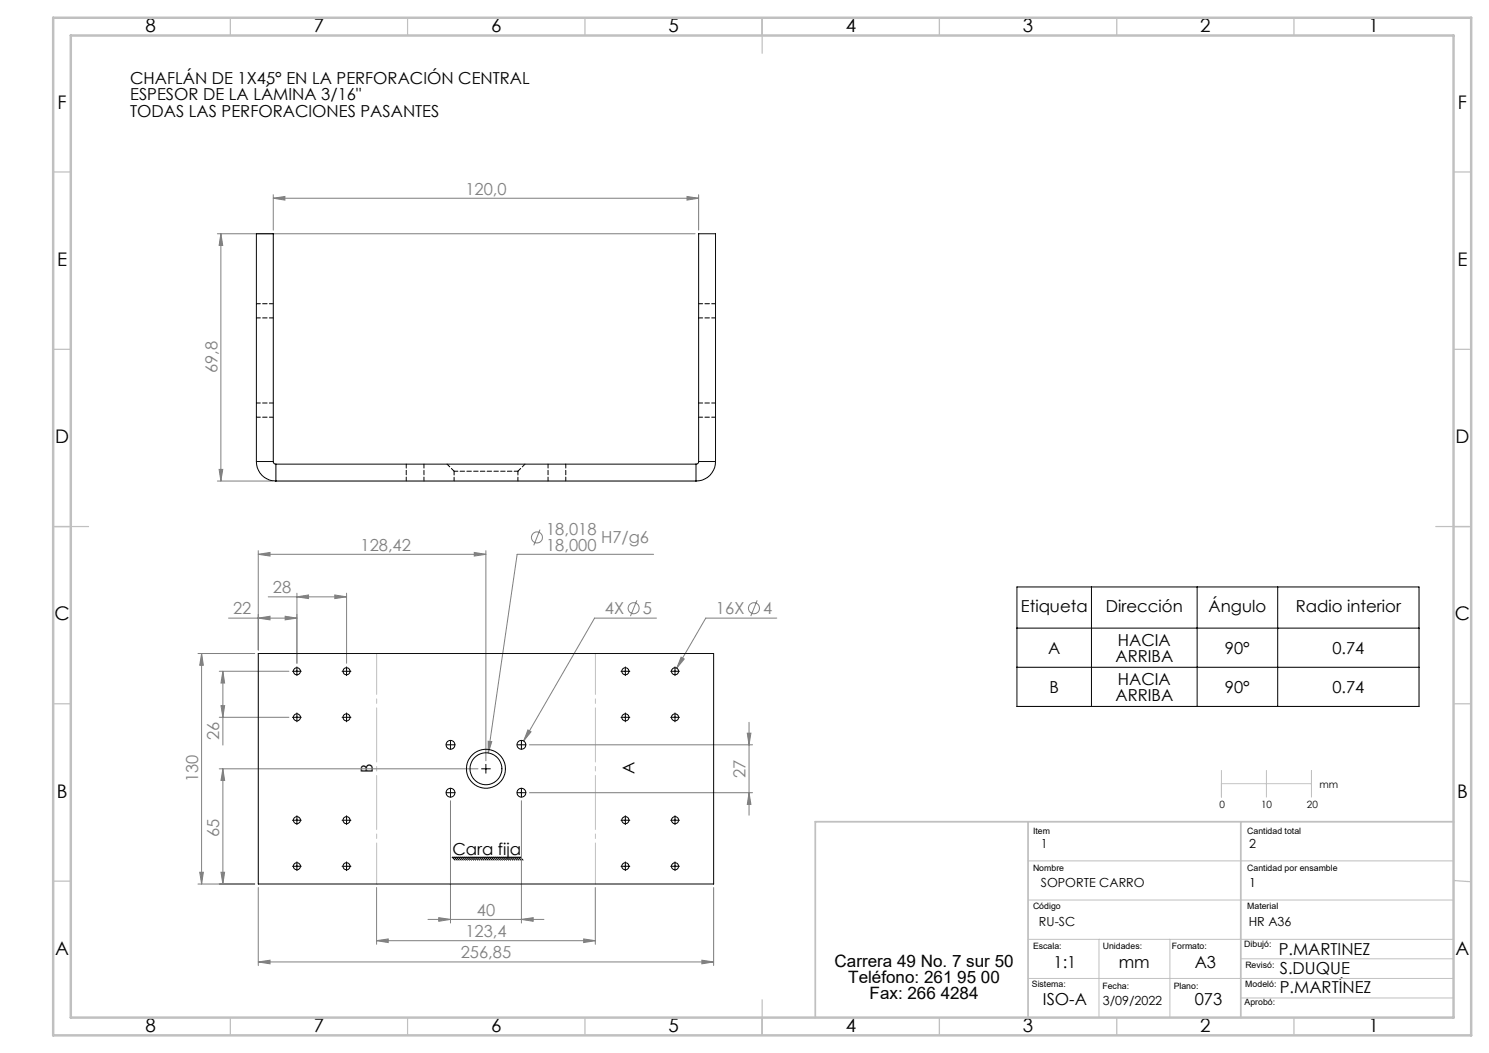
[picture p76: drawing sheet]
<svg xmlns="http://www.w3.org/2000/svg" width="420mm" height="297mm" viewBox="0 0 420 297" stroke-linecap="round" stroke-linejoin="round" font-family="sans-serif">
<defs><g id="words">
<g font-size="5.3">
<text x="41" y="9">8</text>
<text x="88.5" y="9">7</text>
<text x="138.5" y="9">6</text>
<text x="188.5" y="9">5</text>
<text x="238.5" y="9">4</text>
<text x="288.5" y="9">3</text>
<text x="338.5" y="9">2</text>
<text x="386" y="9">1</text>
<text x="16.2" y="30.8">F</text>
<text x="411.2" y="30.8">F</text>
<text x="16.1" y="75">E</text>
<text x="411.1" y="75">E</text>
<text x="15.5" y="125">D</text>
<text x="410.5" y="125">D</text>
<text x="15.4" y="175">C</text>
<text x="410.4" y="175">C</text>
<text x="16" y="225">B</text>
<text x="411" y="225">B</text>
<text x="15.5" y="269.3">A</text>
<text x="410.5" y="269.3">A</text>
<text x="41" y="291">8</text>
<text x="88.5" y="291">7</text>
<text x="138.5" y="291">6</text>
<text x="188.5" y="291">5</text>
<text x="238.5" y="291">4</text>
<text x="288.5" y="291">3</text>
<text x="338.5" y="291">2</text>
<text x="386" y="291">1</text>
</g>
<g font-size="4.8">
<text x="235.4" y="272.9">Carrera 49 No. 7 sur 50</text>
<text x="239.3" y="277.4">Teléfono: 261 95 00</text>
<text x="245.3" y="281.9">Fax: 266 4284</text>
</g>
<g font-size="4.7">
<text x="36.7" y="23.8">CHAFLÁN DE 1X45° EN LA PERFORACIÓN CENTRAL</text>
<text x="36.7" y="28.3">ESPESOR DE LA LÁMINA 3/16&quot;</text>
<text x="36.7" y="32.9">TODAS LAS PERFORACIONES PASANTES</text>
<text x="288" y="172.6">Etiqueta</text>
<text x="311.9" y="172.6">Dirección</text>
<text x="340.9" y="172.6">Ángulo</text>
<text x="365.5" y="172.6">Radio interior</text>
<text x="295.7" y="184.3">A</text>
<text x="315.3" y="182.1">HACIA</text>
<text x="345.5" y="184.3">90°</text>
<text x="375.8" y="184.3">0.74</text>
<text x="314.6" y="186.6">ARRIBA</text>
<text x="296" y="195.4">B</text>
<text x="314.6" y="197.7">ARRIBA</text>
<text x="315.3" y="193.1">HACIA</text>
<text x="345.5" y="195.4">90°</text>
<text x="375.8" y="195.4">0.74</text>
<text x="105.2" y="218.2" transform="rotate(-90 105.2 218.2)">B</text>
<text x="179" y="218.3" transform="rotate(-90 179 218.3)">A</text>
<text x="127.6" y="241.2">Cara fija</text>
<text x="360.7" y="269.2">P.MARTINEZ</text>
<text x="297.2" y="272.9">1:1</text>
<text x="315.6" y="272.9">mm</text>
<text x="337" y="272.9">A3</text>
<text x="361" y="274.8">S.DUQUE</text>
<text x="361" y="280.2">P.MARTÍNEZ</text>
<text x="294.2" y="283.5">ISO-A</text>
<text x="337" y="283.5">073</text>
</g>
<g font-size="4.7" fill="#808080">
<text x="131.3" y="54.9">120,0</text>
<text x="61.3" y="105.3" transform="rotate(-90 61.3 105.3)">69,8</text>
<text x="101.7" y="155.3">128,42</text>
<text x="154" y="150.8">18,018</text>
<text x="154" y="155.3">18,000</text>
<text x="169.6" y="153.3">H7/g6</text>
<text x="77" y="167.3">28</text>
<text x="65.8" y="173.3">22</text>
<text x="170.6" y="173.2">4X</text>
<text x="181.3" y="173.2">5</text>
<text x="202" y="173.2">16X</text>
<text x="215.3" y="173.2">4</text>
<text x="61.9" y="208.8" transform="rotate(-90 61.9 208.8)">26</text>
<text x="55.9" y="220.7" transform="rotate(-90 55.9 220.7)">130</text>
<text x="210.3" y="219.4" transform="rotate(-90 210.3 219.4)">27</text>
<text x="61.9" y="236.1" transform="rotate(-90 61.9 236.1)">65</text>
<text x="134.5" y="258.3">40</text>
<text x="131.3" y="264.3">123,4</text>
<text x="130" y="270.3">256,85</text>
</g>
<g font-size="3.5">
<text x="293.6" y="239.2">1</text>
<text x="352.4" y="239.2">2</text>
<text x="293.6" y="250.2">SOPORTE CARRO</text>
<text x="352.4" y="250.2">1</text>
<text x="293.1" y="261.2">RU-SC</text>
<text x="352.2" y="261.1">HR A36</text>
<text x="311.1" y="283.5">3/09/2022</text>
</g>
<g font-size="2.8">
<text x="343.9" y="227.8">0</text>
<text x="355.7" y="227.8">10</text>
<text x="368.7" y="227.8">20</text>
<text x="372.2" y="222.3">mm</text>
</g>
<g font-size="2.5">
<text x="291.4" y="235.1">Item</text>
<text x="351.8" y="235.1">Cantidad total</text>
<text x="291.4" y="245.5">Nombre</text>
<text x="351.8" y="245.5">Cantidad por ensamble</text>
<text x="291.4" y="256.5">Código</text>
<text x="351.8" y="256.5">Material</text>
<text x="291.4" y="267.7">Escala:</text>
<text x="311" y="267.8">Unidades:</text>
<text x="330.6" y="267.7">Formato:</text>
<text x="351" y="267">Dibujó:</text>
<text x="351.3" y="272.9">Revisó:</text>
<text x="291" y="278.4">Sistema:</text>
<text x="311" y="279">Fecha:</text>
<text x="331.1" y="279">Plano:</text>
<text x="351.3" y="278.4">Modeló:</text>
<text x="351.1" y="283.5">Aprobó:</text>
</g>
</g></defs>
<g fill="none" stroke="#808080" stroke-width=".28">
<path d="M77.1 55.9l3.3-.5v1zM77.1 54.9v10M77.1 55.9h120M193.8 55.4l3.3 .5-3.3 .5zM197.1 54.9v10M61.3 65.9h134.8M62.3 65.9v69.8M62.3 65.9l.5 3.3h-1zM61.3 135.7h15.5M61.8 132.4h1l-.5 3.3zM72.8 156.3l3.4-.5v1zM72.8 155.3v28"/>
<path d="M72.8 156.3h64.3M133.8 155.8l3.3 .5-3.3 .5zM137.1 155.3v59.3M152.3 149.4l-1.7 4.4M184.4 156.3h-38.5l-8.2 56.1M64.5 174.3h19.2M72.8 174.3l3.4-.5v1zM75.7 168.3h22.1M80.4 173.8l3.3 .5-3.3 .5zM83.7 168.3l3.3-.5v1zM83.7 167.3v19.8M94.4 167.8l3.4 .5-3.4 .5z"/>
<path d="M97.8 167.3v19.8M179.6 169.3l-1.8 4.5M185.2 174.3h-17.5l-20 34.7M213.6 169.3l-1.8 4.5M219.1 174.3h-20l-8.2 14.2M55.8 184.3h16.1M56.9 184.3l.5 3.3h-1.1zM56.9 184.3v65M61.8 189.3h19.7M62.3 199h1.1l-.5 3.3zM62.9 189.3l.5 3.3h-1.1zM62.9 189.3v20.8"/>
<path d="M192.1 185.3l.9 .6-2.1 2.6zM61.8 202.3h19.7M61.8 216.8h73M62.9 216.8l.5 3.3h-1.1zM62.9 216.8v32.5M137.7 209.1l1 .1-1 3.2zM148.9 205.9l.9 .5-2.1 2.6zM149.3 210.1h63M210.8 206.8h1l-.5 3.3zM211.3 203.7v26.2M127.1 225.8v34.5M147.1 225.8v34.5"/>
<path d="M149.3 223.6h63M211.3 223.6l.5 3.3h-1zM55.8 249.3h16.1M56.3 246h1.1l-.5 3.3zM62.3 246h1.1l-.5 3.3zM72.8 250.3v22M106.2 250.3v16M120.7 259.3h32.7M123.8 258.8l3.3 .5-3.3 .6zM147.1 259.3l3.3-.5v1.1zM167.9 250.3v16M201.3 250.3v22"/>
<path d="M72.8 271.3l3.4-.5v1zM72.8 271.3h128.5M106.2 265.3l3.3-.5v1zM106.2 265.3h61.7M164.6 264.8l3.3 .5-3.3 .5zM198 270.8l3.3 .5-3.3 .5z"/>
<circle cx="151.5" cy="151.6" r="1.55"/>
<circle cx="178.8" cy="171.5" r="1.55"/>
<circle cx="212.7" cy="171.5" r="1.55"/>
</g>
<g fill="none" stroke="#000" stroke-width=".28">
<path d="M286.8 165.6h113.5v33.6h-113.5zM286.8 177.2h113.5M307.9 165.6v33.6M337.7 165.6v33.6M360.4 165.6v33.6M82.5 189.3h2.5M83.7 188.1v2.5M96.5 189.3h2.5M97.8 188.1v2.5M175.2 189.3h2.5M176.4 188.1v2.5M189.2 189.3h2.5"/>
<path d="M190.4 188.1v2.5M286.8 188.2h113.5M82.5 202.3h2.5M83.7 201.1v2.5M96.5 202.3h2.5M97.8 201.1v2.5M125.8 210.1h2.5M127.1 208.8v2.5M135.8 216.8h2.5M137.1 215.6v2.5M145.8 210.1h2.5M147.1 208.8v2.5"/>
<path d="M175.2 202.3h2.5M176.4 201.1v2.5M189.2 202.3h2.5M190.4 201.1v2.5M82.5 231.3h2.5M83.7 230.1v2.5M96.5 231.3h2.5M97.8 230.1v2.5M125.8 223.6h2.5M127.1 222.3v2.5M145.8 223.6h2.5M147.1 222.3v2.5"/>
<path d="M175.2 231.3h2.5M176.4 230.1v2.5M189.2 231.3h2.5M190.4 230.1v2.5M82.5 244.3h2.5M83.7 243.1v2.5M96.5 244.3h2.5M97.8 243.1v2.5M128.1 241.8l.8 .8M128.7 241.8l.8 .8M129.3 241.8l.8 .8M129.9 241.8l.8 .8"/>
<path d="M130.5 241.8l.8 .8M131.1 241.8l.7 .8M131.6 241.8l.8 .8M132.2 241.8l.8 .8M132.8 241.8l.8 .8M133.3 241.8l.9 .8M133.9 241.8l.9 .8M134.5 241.8l.8 .8M135.1 241.8l.8 .8M135.7 241.8l.8 .8M136.3 241.8l.8 .8M136.8 241.8l.9 .8"/>
<path d="M137.4 241.8l.8 .8M138 241.8l.8 .8M138.6 241.8l.8 .8M139.2 241.8l.8 .8M139.8 241.8l.7 .8M140.3 241.8l.8 .8M140.9 241.8l.8 .8M141.5 241.8l.8 .8M142.1 241.8l.8 .8M142.7 241.8l.8 .8M143.2 241.8l.8 .8M143.8 241.8l.8 .8"/>
<path d="M144.4 241.8l.8 .8M145 241.8l.8 .8M145.6 241.8l.8 .8M146.2 241.8l.8 .8M146.7 241.8l.8 .8M146.9 241.8h-19.3l.7 .8M175.2 244.3h2.5M176.4 243.1v2.5M189.2 244.3h2.5M190.4 243.1v2.5"/>
</g>
<path d="M106.2 184.3v65M167.9 184.3v65" fill="none" stroke="#c0c0c0" stroke-width=".28" stroke-dasharray="15.2 1.3 1.3 1.3" stroke-dashoffset="3.7"/>
<path d="M344.5 217.3v7.5M357.2 217.3v7.5M369.9 217.3v7.5M344.5 221h25.4M290 242.8h120M290 253.9h120M290 264.9h120M290 276h120M310 264.9v22.1M330 264.9v22.1M350 270.4h60M350 281.5h60" fill="none" stroke="#c0c0c0" stroke-width=".28"/>
<g fill="none" stroke="#c0c0c0" stroke-width=".35">
<path d="M65 5v5M115 5v5M165 5v5M215 5v10M265 5v5M315 5v5M365 5v5M15 48.5h5M410 48.5h5M15 98.5h5M410 98.5h5M15 148.5h10"/>
<path d="M405 148.5h10M15 198.5h5M410 198.5h5M15 248.5h5M410 248.4l5 .3M65 287v5M115 287v5M165 287v5M215 282v10M265 287v5M315 287v5M365 287v5"/>
</g>
<path d="M290 231.8v55.2M350 231.8v55.2M410 231.8h-180v55.2" fill="none" stroke="#c0c0c0" stroke-width=".5"/>
<path d="M15 5h400v287h-400zM20 10h390v277h-390z" fill="none" stroke="#c0c0c0" stroke-width=".7"/>
<g fill="#808080">
<path d="M106.2 265.3l3.3-.5v1zM164.6 264.8l3.3 .5-3.3 .5z"/>
<path d="M198 270.8l3.3 .5-3.3 .5zM72.8 271.3l3.4-.5v1zM80.4 173.8l3.3 .5-3.3 .5zM72.8 174.3l3.4-.5v1zM133.8 155.8l3.3 .5-3.3 .5zM72.8 156.3l3.4-.5v1z"/>
<path d="M83.7 168.3l3.3-.5v1zM94.4 167.8l3.4 .5-3.4 .5zM192.1 185.3l-1.2 3.2 2.1-2.6zM148.9 205.9l-1.2 3.1 2.1-2.6zM137.7 209.1v3.3l1-3.2zM123.8 258.8l3.3 .5-3.3 .6zM147.1 259.3l3.3-.5v1.1z"/>
<path d="M193.8 55.4l3.3 .5-3.3 .5zM77.1 55.9l3.3-.5v1z"/>
<path d="M61.8 132.4h1l-.5 3.3zM62.3 65.9l.5 3.3h-1z"/>
<path d="M56.9 184.3l.5 3.3h-1.1zM56.3 246h1.1l-.5 3.3zM62.9 189.3l.5 3.3h-1.1zM62.3 199h1.1l-.5 3.3zM210.8 206.8h1l-.5 3.3zM211.3 223.6l.5 3.3h-1zM62.9 216.8l.5 3.3h-1.1zM62.3 246h1.1l-.5 3.3z"/>
</g>
<g fill="none" stroke="#000" stroke-width=".28">
<path d="M72.3 130.2a5.4 5.4 0 0 0 5.5 5.5M72.3 130.2h4.8M72.3 130.2v-64.3h4.8v64.3M77.1 130.2a.72 .72 0 0 0 .7 .7M77.8 130.9v4.8M77.8 135.7h118.5M77.8 130.9h118.5M196.3 130.9v4.8M197.1 130.2a.72 .72 0 0 1-.8 .7M197.1 130.2h4.7M197.1 130.2v-64.3h4.7v64.3M201.8 130.2a5.4 5.4 0 0 1-5.5 5.5"/>
<path d="M72.8 184.3h128.5v65h-128.5z"/>
<circle cx="83.7" cy="189.3" r="1"/>
<circle cx="97.7" cy="189.3" r="1.01"/>
<circle cx="176.4" cy="189.3" r="1.01"/>
<circle cx="190.4" cy="189.3" r="1.01"/>
<circle cx="83.7" cy="202.3" r=".99"/>
<circle cx="97.7" cy="202.3" r="1"/>
<circle cx="127.1" cy="210.1" r="1.24"/>
<circle cx="137.1" cy="216.8" r="5.5"/>
<circle cx="137.1" cy="216.8" r="4.5"/>
<circle cx="147.1" cy="210.1" r="1.24"/>
<circle cx="176.4" cy="202.3" r="1"/>
<circle cx="190.4" cy="202.3" r="1"/>
<circle cx="83.7" cy="231.3" r=".99"/>
<circle cx="97.7" cy="231.3" r="1"/>
<circle cx="127.1" cy="223.6" r="1.24"/>
<circle cx="147.1" cy="223.6" r="1.24"/>
<circle cx="176.4" cy="231.3" r="1"/>
<circle cx="190.4" cy="231.3" r="1"/>
<circle cx="83.7" cy="244.3" r="1"/>
<circle cx="97.7" cy="244.3" r="1.01"/>
<circle cx="176.4" cy="244.3" r="1.01"/>
<circle cx="190.4" cy="244.3" r="1.01"/>
</g>
<g fill="none" stroke="#000" stroke-width=".28" stroke-dasharray="1.3 .6" stroke-dashoffset=".2">
<path d="M72.3 89.7h4.8M77.1 85.7h-4.8M197.1 89.7h4.8M201.9 85.7h-4.8M72.3 117.7h4.8M77.1 113.7h-4.8M197.1 117.7h4.8M201.9 113.7h-4.8M114.6 130.9v4.8M119.6 135.7v-4.8M126.1 130.9l2 2M128.1 132.9h18"/>
<path d="M128.1 132.9v2.8M146.1 132.9l2-2M146.1 135.7v-2.8M154.6 130.9v4.8M159.6 135.7v-4.8"/>
</g>
<use href="#words"/>
</svg>
